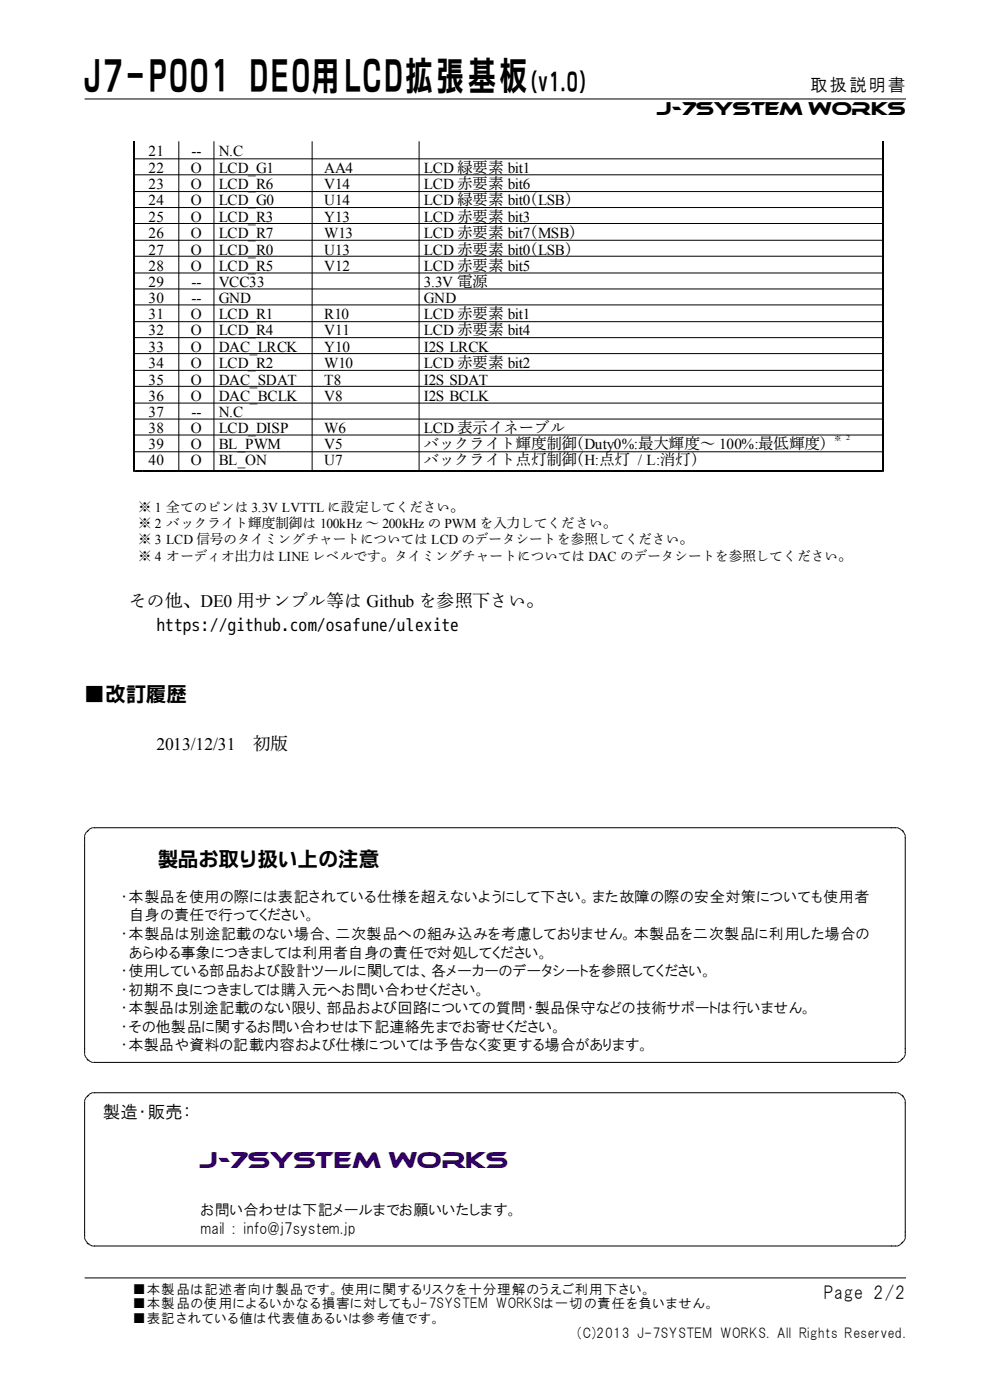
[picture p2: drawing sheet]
<svg xmlns="http://www.w3.org/2000/svg" width="210mm" height="297mm" viewBox="0 0 210 297" stroke-linecap="round" stroke-linejoin="round" font-family="sans-serif">
<defs><g id="words">
<text font-size="8.1" x="17.9" y="19.3">J7-P001 DE0用LCD拡張基板</text>
<text font-size="4.9" x="112.6" y="19.3">(v1.0)</text>
<text font-size="4.6" fill="#306" x="42.2" y="247.7">J-7SYSTEM WORKS</text>
<g font-size="4.2">
<text x="17.9" y="149">■改訂履歴</text>
<text x="33.5" y="183.9">製品お取り扱い上の注意</text>
</g>
<g font-size="3.7">
<text x="171.9" y="19.3">取扱説明書</text>
<text x="139.2" y="24.4">J-7SYSTEM WORKS</text>
<text x="27.4" y="128.9">その他、DE0 用サンプル等は Github を参照下さい。</text>
<text x="33.2" y="133.8">https://github.com/osafune/ulexite</text>
<text x="33.2" y="159">2013/12/31</text>
<text x="53.7" y="159">初版</text>
<text x="21.8" y="237.2">製造・販売：</text>
<text x="174.8" y="275.5">Page 2/2</text>
</g>
<g font-size="3.2">
<text x="31.5" y="33.2">21</text>
<text x="40.6" y="33.2">--</text>
<text x="46.4" y="33.2">N.C</text>
<text x="31.5" y="36.7">22</text>
<text x="31.5" y="40.1">23</text>
<text x="40.5" y="36.7">O</text>
<text x="40.5" y="40.1">O</text>
<text x="46.4" y="36.7">LCD_G1</text>
<text x="46.4" y="40.1">LCD_R6</text>
<text x="68.7" y="36.7">AA4</text>
<text x="68.7" y="40.1">V14</text>
<text x="89.9" y="36.7">LCD 緑要素 bit1</text>
<text x="89.9" y="40.1">LCD 赤要素 bit6</text>
<text x="31.5" y="43.5">24</text>
<text x="31.5" y="47.1">25</text>
<text x="40.5" y="43.5">O</text>
<text x="40.5" y="47.1">O</text>
<text x="46.4" y="43.5">LCD_G0</text>
<text x="46.4" y="47.1">LCD_R3</text>
<text x="68.7" y="43.5">U14</text>
<text x="68.7" y="47.1">Y13</text>
<text x="89.9" y="43.5">LCD 緑要素 bit0(LSB)</text>
<text x="89.9" y="47.1">LCD 赤要素 bit3</text>
<text x="31.5" y="50.5">26</text>
<text x="40.5" y="50.5">O</text>
<text x="46.4" y="50.5">LCD_R7</text>
<text x="68.7" y="50.5">W13</text>
<text x="89.9" y="50.5">LCD 赤要素 bit7(MSB)</text>
<text x="31.5" y="54">27</text>
<text x="31.5" y="57.4">28</text>
<text x="40.5" y="54">O</text>
<text x="40.5" y="57.4">O</text>
<text x="46.4" y="54">LCD_R0</text>
<text x="46.4" y="57.4">LCD_R5</text>
<text x="68.7" y="54">U13</text>
<text x="68.7" y="57.4">V12</text>
<text x="89.9" y="54">LCD 赤要素 bit0(LSB)</text>
<text x="89.9" y="57.4">LCD 赤要素 bit5</text>
<text x="31.5" y="60.8">29</text>
<text x="31.5" y="64.3">30</text>
<text x="40.6" y="60.8">--</text>
<text x="40.6" y="64.3">--</text>
<text x="46.4" y="60.8">VCC33</text>
<text x="46.4" y="64.3">GND</text>
<text x="89.9" y="60.8">3.3V 電源</text>
<text x="89.9" y="64.3">GND</text>
<text x="31.5" y="67.7">31</text>
<text x="31.5" y="71.1">32</text>
<text x="40.5" y="67.7">O</text>
<text x="40.5" y="71.1">O</text>
<text x="46.4" y="67.7">LCD_R1</text>
<text x="46.4" y="71.1">LCD_R4</text>
<text x="68.7" y="67.7">R10</text>
<text x="68.7" y="71.1">V11</text>
<text x="89.9" y="67.7">LCD 赤要素 bit1</text>
<text x="89.9" y="71.1">LCD 赤要素 bit4</text>
<text x="31.5" y="74.7">33</text>
<text x="40.5" y="74.7">O</text>
<text x="46.4" y="74.7">DAC_LRCK</text>
<text x="68.7" y="74.7">Y10</text>
<text x="89.9" y="74.7">I2S LRCK</text>
<text x="31.5" y="78.1">34</text>
<text x="31.5" y="81.6">35</text>
<text x="40.5" y="78.1">O</text>
<text x="40.5" y="81.6">O</text>
<text x="46.4" y="78.1">LCD_R2</text>
<text x="46.4" y="81.6">DAC_SDAT</text>
<text x="68.7" y="78.1">W10</text>
<text x="68.7" y="81.6">T8</text>
<text x="89.9" y="78.1">LCD 赤要素 bit2</text>
<text x="89.9" y="81.6">I2S SDAT</text>
<text x="31.5" y="85">36</text>
<text x="31.5" y="88.4">37</text>
<text x="40.5" y="85">O</text>
<text x="40.6" y="88.4">--</text>
<text x="46.4" y="85">DAC_BCLK</text>
<text x="46.4" y="88.4">N.C</text>
<text x="68.7" y="85">V8</text>
<text x="89.9" y="85">I2S BCLK</text>
<text x="31.5" y="91.9">38</text>
<text x="31.5" y="95.3">39</text>
<text x="40.5" y="91.9">O</text>
<text x="40.5" y="95.3">O</text>
<text x="46.4" y="91.9">LCD_DISP</text>
<text x="46.4" y="95.3">BL_PWM</text>
<text x="68.7" y="91.9">W6</text>
<text x="68.7" y="95.3">V5</text>
<text x="89.9" y="91.9">LCD 表示イネーブル</text>
<text x="89.9" y="95.3">バックライト輝度制御(Duty0%:最大輝度～ 100%:最低輝度)</text>
<text x="31.5" y="98.7">40</text>
<text x="40.5" y="98.7">O</text>
<text x="46.4" y="98.7">BL_ON</text>
<text x="68.7" y="98.7">U7</text>
<text x="89.9" y="98.7">バックライト点灯制御(H:点灯 / L:消灯)</text>
<text x="25.6" y="191.3">・本製品を使用の際には表記されている仕様を超えないようにして下さい。また故障の際の安全対策についても使用者</text>
<text x="27.4" y="195.2">自身の責任で行ってください。</text>
<text x="25.6" y="199.1">・本製品は別途記載のない場合、二次製品への組み込みを考慮しておりません。本製品を二次製品に利用した場合の</text>
<text x="27.4" y="203.2">あらゆる事象につきましては利用者自身の責任で対処してください。</text>
<text x="25.6" y="207.1">・使用している部品および設計ツールに関しては、各メーカーのデータシートを参照してください。</text>
<text x="25.6" y="211">・初期不良につきましては購入元へお問い合わせください。</text>
<text x="25.6" y="214.9">・本製品は別途記載のない限り、部品および回路についての質問・製品保守などの技術サポートは行いません。</text>
<text x="25.6" y="218.9">・その他製品に関するお問い合わせは下記連絡先までお寄せください。</text>
<text x="25.6" y="222.8">・本製品や資料の記載内容および仕様については予告なく変更する場合があります。</text>
<text x="42.5" y="257.7">お問い合わせは下記メールまでお願いいたします。</text>
<text x="42.5" y="261.8">mail : info@j7system.jp</text>
</g>
<g font-size="2.9">
<text x="29.3" y="108.7">※ 1 全てのピンは 3.3V LVTTL に設定してください。</text>
<text x="29.3" y="112.1">※ 2 バックライト輝度制御は 100kHz ～ 200kHz の PWM を入力してください。</text>
<text x="29.3" y="115.5">※ 3 LCD 信号のタイミングチャートについては LCD のデータシートを参照してください。</text>
<text x="29.3" y="119">※ 4 オーディオ出力は LINE レベルです。タイミングチャートについては DAC のデータシートを参照してください。</text>
<text x="28.1" y="274.5">■本製品は記述者向け製品です。使用に関するリスクを十分理解のうえご利用下さい。</text>
<text x="28.1" y="277.5">■本製品の使用によるいかなる損害に対してもJ-7SYSTEM WORKSは一切の責任を負いません。</text>
<text x="28.1" y="280.6">■表記されている値は代表値あるいは参考値です。</text>
<text x="122.4" y="283.8">(C)2013 J-7SYSTEM WORKS. All Rights Reserved.</text>
</g>
<text font-size="1.5" x="177" y="93.6">※ 2</text>
</g></defs>
<g fill="none" stroke="#000" stroke-width=".21">
<path d="M17.9 21h174.3M28.6 33.7h158.7M28.6 37.1h158.7M37.9 30v69.7M45.4 30v69.7M66.2 30v69.7M88.9 30v69.7M28.6 40.6h158.7M28.6 44h158.7M28.6 47.4h158.7M28.6 51h158.7M28.6 54.4h158.7"/>
<path d="M28.6 57.9h158.7M28.6 61.3h158.7M28.6 64.7h158.7M28.6 68.2h158.7M28.6 71.6h158.7M28.6 75h158.7M28.6 78.6h158.7M28.6 82h158.7M28.6 85.5h158.7M28.6 88.9h158.7M28.6 92.3h158.7M28.6 95.8h158.7"/>
<path d="M191.5 176.3l.5 .8v46.8l-.1 .3-1.4 1.2h-171l-.9-.5M191.7 176.4l-1.2-.8h-171l-1.4 1.2-.2 .3v46.8l.9 1.1M191.5 232.5l.5 .8v29.5l-1.2 1.4-.3 .1h-171l-.9-.5M191.7 232.7l-1.2-.9h-171l-1.4 1.2-.2 .3v29.5l.9 1.2M17.9 271.1h174.3"/>
</g>
<path d="M28.4 30v70.1M187.3 30v70.1M28.1 99.9h159.4" fill="none" stroke="#000" stroke-width=".34"/>
<use href="#words"/>
</svg>
